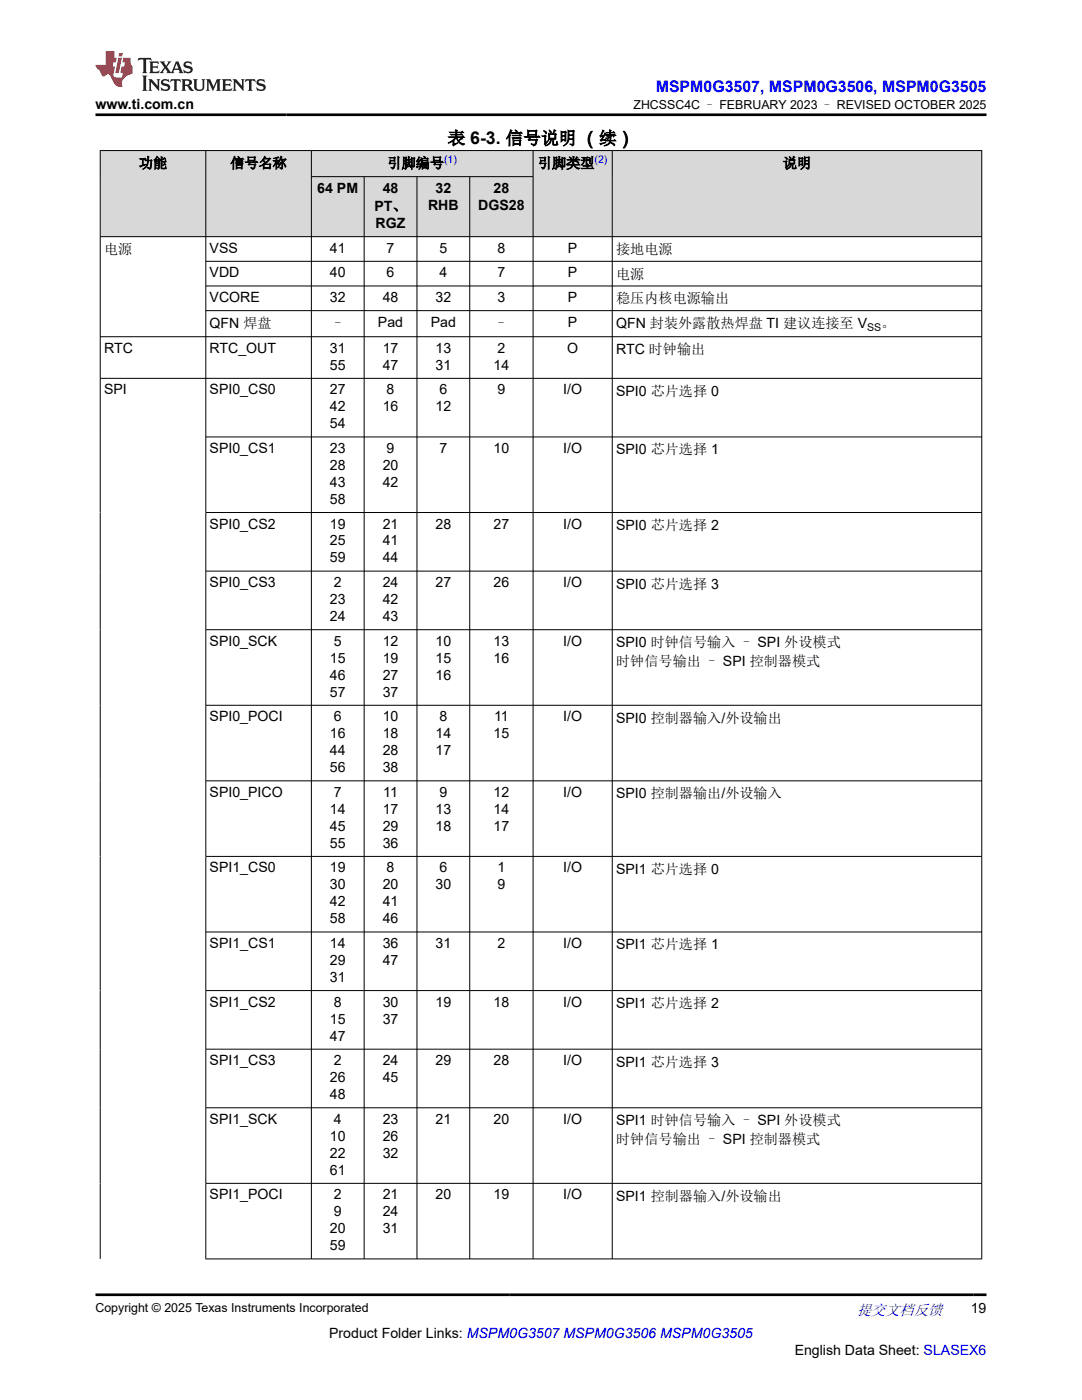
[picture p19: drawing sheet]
<svg xmlns="http://www.w3.org/2000/svg" width="216mm" height="279mm" viewBox="0 0 216 279" stroke-linecap="round" stroke-linejoin="round" font-family="sans-serif">
<defs><g id="words">
<text font-size="3.5" x="89.3" y="28.8">表 6-3. 信号说明 （续）</text>
<text font-size="3.2" fill="#00f" x="130.9" y="18.3">MSPM0G3507, MSPM0G3506, MSPM0G3505</text>
<text font-size="3" fill="#00f" x="171" y="262.4">提交文档反馈</text>
<g font-size="2.8">
<text x="19" y="21.7">www.ti.com.cn</text>
<text x="27.7" y="33.5">功能</text>
<text x="46" y="33.5">信号名称</text>
<text x="77.3" y="33.5">引脚编号</text>
<text x="107.3" y="33.5">引脚类型</text>
<text x="156.2" y="33.5">说明</text>
<text x="63.3" y="38.4">64 PM</text>
<text x="76.4" y="38.4">48</text>
<text x="85.4" y="41.8">RHB</text>
<text x="86.9" y="38.4">32</text>
<text x="95.4" y="41.8">DGS28</text>
<text x="98.5" y="38.4">28</text>
<text x="74.7" y="42.1">PT、</text>
<text x="75" y="45.5">RGZ</text>
<text x="20.8" y="50.7">电源</text>
<text x="41.8" y="50.4">VSS</text>
<text x="65.8" y="50.4">41</text>
<text x="77.1" y="50.4">7</text>
<text x="87.7" y="50.4">5</text>
<text x="99.3" y="50.4">8</text>
<text x="113.3" y="50.4">P</text>
<text x="122.9" y="50.7">接地电源</text>
<text x="41.8" y="55.3">VDD</text>
<text x="65.8" y="55.3">40</text>
<text x="77.1" y="55.3">6</text>
<text x="87.7" y="55.3">4</text>
<text x="99.3" y="55.3">7</text>
<text x="113.3" y="55.3">P</text>
<text x="122.9" y="55.6">电源</text>
<text x="41.8" y="60.3">VCORE</text>
<text x="41.8" y="65.5">QFN 焊盘</text>
<text x="65.8" y="60.3">32</text>
<text x="66" y="65.5">–</text>
<text x="75.4" y="65.2">Pad</text>
<text x="76.4" y="60.3">48</text>
<text x="86" y="65.2">Pad</text>
<text x="86.9" y="60.3">32</text>
<text x="98.6" y="65.5">–</text>
<text x="99.3" y="60.3">3</text>
<text x="113.3" y="60.3">P</text>
<text x="113.3" y="65.2">P</text>
<text x="122.9" y="60.5">稳压内核电源输出</text>
<text x="122.9" y="65.5">QFN 封装外露散热焊盘 TI 建议连接至 V</text>
<text x="175.9" y="65.5">。</text>
<text x="20.8" y="70.4">RTC</text>
<text x="41.8" y="70.4">RTC_OUT</text>
<text x="65.8" y="70.4">31</text>
<text x="76.4" y="70.4">17</text>
<text x="86.9" y="70.4">13</text>
<text x="99.3" y="70.4">2</text>
<text x="113.2" y="70.4">O</text>
<text x="122.9" y="70.7">RTC 时钟输出</text>
<text x="65.8" y="73.8">55</text>
<text x="76.4" y="73.8">47</text>
<text x="86.9" y="73.8">31</text>
<text x="98.5" y="73.8">14</text>
<text x="20.8" y="78.7">SPI</text>
<text x="41.8" y="78.7">SPI0_CS0</text>
<text x="65.8" y="78.7">27</text>
<text x="65.8" y="82.1">42</text>
<text x="76.4" y="82.1">16</text>
<text x="77.1" y="78.7">8</text>
<text x="86.9" y="82.1">12</text>
<text x="87.7" y="78.7">6</text>
<text x="99.3" y="78.7">9</text>
<text x="112.4" y="78.7">I/O</text>
<text x="122.9" y="79">SPI0 芯片选择 0</text>
<text x="65.8" y="85.5">54</text>
<text x="41.8" y="90.4">SPI0_CS1</text>
<text x="65.8" y="90.4">23</text>
<text x="65.8" y="93.8">28</text>
<text x="76.4" y="93.8">20</text>
<text x="77.1" y="90.4">9</text>
<text x="87.7" y="90.4">7</text>
<text x="98.5" y="90.4">10</text>
<text x="112.4" y="90.4">I/O</text>
<text x="122.9" y="90.7">SPI0 芯片选择 1</text>
<text x="65.8" y="97.2">43</text>
<text x="65.8" y="100.6">58</text>
<text x="76.4" y="97.2">42</text>
<text x="41.8" y="105.5">SPI0_CS2</text>
<text x="65.8" y="105.5">19</text>
<text x="76.4" y="105.5">21</text>
<text x="86.9" y="105.5">28</text>
<text x="98.5" y="105.5">27</text>
<text x="112.4" y="105.5">I/O</text>
<text x="122.9" y="105.8">SPI0 芯片选择 2</text>
<text x="65.8" y="108.9">25</text>
<text x="65.8" y="112.2">59</text>
<text x="76.4" y="108.9">41</text>
<text x="76.4" y="112.2">44</text>
<text x="41.8" y="117.2">SPI0_CS3</text>
<text x="66.6" y="117.2">2</text>
<text x="76.4" y="117.2">24</text>
<text x="86.9" y="117.2">27</text>
<text x="98.5" y="117.2">26</text>
<text x="112.4" y="117.2">I/O</text>
<text x="122.9" y="117.5">SPI0 芯片选择 3</text>
<text x="65.8" y="120.6">23</text>
<text x="65.8" y="123.9">24</text>
<text x="76.4" y="120.6">42</text>
<text x="76.4" y="123.9">43</text>
<text x="41.8" y="128.9">SPI0_SCK</text>
<text x="66.6" y="128.9">5</text>
<text x="76.4" y="128.9">12</text>
<text x="86.9" y="128.9">10</text>
<text x="98.5" y="128.9">13</text>
<text x="112.4" y="128.9">I/O</text>
<text x="122.9" y="129.1">SPI0 时钟信号输入 – SPI 外设模式</text>
<text x="65.8" y="132.3">15</text>
<text x="65.8" y="135.6">46</text>
<text x="76.4" y="132.3">19</text>
<text x="76.4" y="135.6">27</text>
<text x="86.9" y="132.3">15</text>
<text x="86.9" y="135.6">16</text>
<text x="98.5" y="132.3">16</text>
<text x="122.9" y="132.8">时钟信号输出 – SPI 控制器模式</text>
<text x="41.8" y="143.9">SPI0_POCI</text>
<text x="65.8" y="139">57</text>
<text x="66.6" y="143.9">6</text>
<text x="76.4" y="139">37</text>
<text x="76.4" y="143.9">10</text>
<text x="87.7" y="143.9">8</text>
<text x="98.6" y="143.9">11</text>
<text x="112.4" y="143.9">I/O</text>
<text x="65.8" y="147.3">16</text>
<text x="76.4" y="147.3">18</text>
<text x="86.9" y="147.3">14</text>
<text x="98.5" y="147.3">15</text>
<text x="122.9" y="144.2">SPI0 控制器输入/外设输出</text>
<text x="65.8" y="150.7">44</text>
<text x="65.8" y="154.1">56</text>
<text x="76.4" y="150.7">28</text>
<text x="76.4" y="154.1">38</text>
<text x="86.9" y="150.7">17</text>
<text x="41.8" y="159">SPI0_PICO</text>
<text x="66.6" y="159">7</text>
<text x="76.5" y="159">11</text>
<text x="87.7" y="159">9</text>
<text x="98.5" y="159">12</text>
<text x="112.4" y="159">I/O</text>
<text x="122.9" y="159.3">SPI0 控制器输出/外设输入</text>
<text x="65.8" y="162.4">14</text>
<text x="65.8" y="165.8">45</text>
<text x="76.4" y="162.4">17</text>
<text x="76.4" y="165.8">29</text>
<text x="86.9" y="162.4">13</text>
<text x="86.9" y="165.8">18</text>
<text x="98.5" y="162.4">14</text>
<text x="98.5" y="165.8">17</text>
<text x="65.8" y="169.2">55</text>
<text x="76.4" y="169.2">36</text>
<text x="41.8" y="174.1">SPI1_CS0</text>
<text x="65.8" y="174.1">19</text>
<text x="65.8" y="177.5">30</text>
<text x="76.4" y="177.5">20</text>
<text x="77.1" y="174.1">8</text>
<text x="86.9" y="177.5">30</text>
<text x="87.7" y="174.1">6</text>
<text x="99.3" y="174.1">1</text>
<text x="99.3" y="177.5">9</text>
<text x="112.4" y="174.1">I/O</text>
<text x="122.9" y="174.4">SPI1 芯片选择 0</text>
<text x="65.8" y="180.9">42</text>
<text x="65.8" y="184.3">58</text>
<text x="76.4" y="180.9">41</text>
<text x="76.4" y="184.3">46</text>
<text x="41.8" y="189.2">SPI1_CS1</text>
<text x="65.8" y="189.2">14</text>
<text x="76.4" y="189.2">36</text>
<text x="86.9" y="189.2">31</text>
<text x="99.3" y="189.2">2</text>
<text x="112.4" y="189.2">I/O</text>
<text x="122.9" y="189.5">SPI1 芯片选择 1</text>
<text x="65.8" y="192.6">29</text>
<text x="65.8" y="196">31</text>
<text x="76.4" y="192.6">47</text>
<text x="41.8" y="200.9">SPI1_CS2</text>
<text x="66.6" y="200.9">8</text>
<text x="76.4" y="200.9">30</text>
<text x="86.9" y="200.9">19</text>
<text x="98.5" y="200.9">18</text>
<text x="112.4" y="200.9">I/O</text>
<text x="122.9" y="201.2">SPI1 芯片选择 2</text>
<text x="65.8" y="204.3">15</text>
<text x="65.8" y="207.7">47</text>
<text x="76.4" y="204.3">37</text>
<text x="41.8" y="212.6">SPI1_CS3</text>
<text x="65.8" y="216">26</text>
<text x="66.6" y="212.6">2</text>
<text x="76.4" y="212.6">24</text>
<text x="76.4" y="216">45</text>
<text x="86.9" y="212.6">29</text>
<text x="98.5" y="212.6">28</text>
<text x="112.4" y="212.6">I/O</text>
<text x="122.9" y="212.9">SPI1 芯片选择 3</text>
<text x="65.8" y="219.4">48</text>
<text x="41.8" y="224.3">SPI1_SCK</text>
<text x="65.8" y="227.7">10</text>
<text x="66.6" y="224.3">4</text>
<text x="76.4" y="224.3">23</text>
<text x="76.4" y="227.7">26</text>
<text x="86.9" y="224.3">21</text>
<text x="98.5" y="224.3">20</text>
<text x="112.4" y="224.3">I/O</text>
<text x="122.9" y="224.6">SPI1 时钟信号输入 – SPI 外设模式</text>
<text x="65.8" y="231">22</text>
<text x="76.4" y="231">32</text>
<text x="122.9" y="228.2">时钟信号输出 – SPI 控制器模式</text>
<text x="41.8" y="239.4">SPI1_POCI</text>
<text x="65.8" y="234.4">61</text>
<text x="66.6" y="239.4">2</text>
<text x="76.4" y="239.4">21</text>
<text x="86.9" y="239.4">20</text>
<text x="98.5" y="239.4">19</text>
<text x="112.4" y="239.4">I/O</text>
<text x="122.9" y="239.6">SPI1 控制器输入/外设输出</text>
<text x="66.6" y="242.7">9</text>
<text x="76.4" y="242.7">24</text>
<text x="65.8" y="246.1">20</text>
<text x="65.8" y="249.5">59</text>
<text x="76.4" y="246.1">31</text>
<text x="193.7" y="262.1">19</text>
<text x="65.7" y="266.9">Product Folder Links: MSPM0G3507 MSPM0G3506 MSPM0G3505</text>
<text x="158.6" y="270.3">English Data Sheet: SLASEX6</text>
</g>
<g font-size="2.5">
<text x="126.4" y="21.8">ZHCSSC4C – FEBRUARY 2023 – REVISED OCTOBER 2025</text>
<text x="19" y="261.8">Copyright © 2025 Texas Instruments Incorporated</text>
</g>
<g font-size="2.1" fill="#00f">
<text x="88.6" y="32.6">(1)</text>
<text x="118.6" y="32.6">(2)</text>
</g>
<text font-size="2.1" x="173" y="66">SS</text>
</g></defs>
<g fill="#d8d8d8">
<path d="M20 30h175.9v5.3h-175.9z" fill-rule="evenodd"/>
<path d="M20.1 30.1h20.9v17.1h-20.9z" fill-rule="evenodd"/>
<path d="M41.1 30.1h21v17.1h-21z" fill-rule="evenodd"/>
<path d="M62.2 30.1h44.1v5.1h-44.1z" fill-rule="evenodd"/>
<path d="M106.4 30.1h15.7v17.1h-15.7z" fill-rule="evenodd"/>
<path d="M122.2 30.1h73.6v17.1h-73.6z" fill-rule="evenodd"/>
<path d="M62.2 35.3h10.4v11.9h-10.4z" fill-rule="evenodd"/>
<path d="M72.7 35.3h10.4v11.9h-10.4z" fill-rule="evenodd"/>
<path d="M83.3 35.3h10.4v11.9h-10.4z" fill-rule="evenodd"/>
<path d="M93.8 35.3h12.5v11.9h-12.5z" fill-rule="evenodd"/>
</g>
<g fill="none" stroke="#000" stroke-width=".2">
<path d="M19.9 30h176.1M20 30v221.2M41.1 30v221.3M62.1 30v221.3M62.1 35.3h44.3M72.7 35.3v216M83.2 35.3v216M93.7 35.3v216M106.4 30v221.3M122.2 30v221.3M195.9 30v221.3M19.9 47.2h176.1"/>
<path d="M41.1 52.2h154.9M41.1 57.1h154.9M19.9 67.2h176.1M19.9 75.5h176.1M41.1 62h154.9M41.1 87.2h154.9M41.1 102.3h154.9M41.1 114h154.9M41.1 125.7h154.9M41.1 140.8h154.9M41.1 155.8h154.9M41.1 170.9h154.9"/>
<path d="M41.1 186h154.9M41.1 197.7h154.9M41.1 209.4h154.9M41.1 221.1h154.9M41.1 236.2h154.9M41 251.2h155"/>
</g>
<path d="M27.7 11.6l-.2 .5 .5-.2h.6v.1v2.2l-.2 .4h1l-.2-.4v-2.2v-.1h.5l.5 .2-.1-.5zM29.8 12.3l.2 .4v1.5l-.2 .4h1.9l.1-.6a1.08 1.08 0 0 1-1.3 .2v-.7h.6l.4 .2v-.7l-.4 .2h-.6v-.5l.2-.2a1 1 0 0 1 1 .3l-.1-.5zM31.8 12.3l1 1.1-1 1.2h.9l-.2-.2 .4-.8 .5 .8-.2 .2h1.6l-.2-.2 .1-.5h1l.1 .5-.1 .2h.9l-.2-.3-.8-2h-.5l-1 2.2-.8-1.1 .9-1.1h-.8l.2 .2-.5 .6-.3-.6 .1-.2zM35.2 12.7l.4 1h-.8zM36.8 12.4a.65 .65 0 0 0-.2 .7 .65 .65 0 0 0 .6 .5l.7 .1 .1 .3a.79 .79 0 0 1-.7 .4 .79 .79 0 0 1-.7-.5l.1 .7 .2-.1a.93 .93 0 0 0 1.1 .1 .93 .93 0 0 0 .4-1 1.46 1.46 0 0 0-1.2-.6l-.1-.3a1.09 1.09 0 0 1 1.2 .2l-.2-.6-.1 .1-.6-.2zM28.4 15.1l.2 .4v2.2l-.2 .4h1l-.2-.4v-2.2l.2-.4zM29.6 15.8l.2 .4v1.5l-.2 .4h.8l-.3-.4v-1.3l1.7 1.8v-2l.2-.4h-.8l.2 .2 .1 1.1-1.2-1.3zM32.3 15.9a.65 .65 0 0 0-.2 .8 .65 .65 0 0 0 .7 .4l.6 .2 .1 .2a.79 .79 0 0 1-.7 .4 .79 .79 0 0 1-.7-.5l.1 .7 .2-.1a.93 .93 0 0 0 1.1 .1 .93 .93 0 0 0 .4-.9 1.46 1.46 0 0 0-1.2-.6l-.1-.4a1.09 1.09 0 0 1 1.2 .2l-.2-.6-.1 .1-.6-.1zM34.1 15.8l-.1 .6a.63 .63 0 0 1 .7-.3l.1 1.6-.3 .4h1l-.2-.4v-1.6a.66 .66 0 0 1 .8 .3l-.1-.6zM36.2 15.8l.2 .4v1.5l-.2 .4h.9l-.2-.2v-.7h.5l.1 .2a.79 .79 0 0 0 1.2 .6l-1-.9a.61 .61 0 0 0 .6-.6 .61 .61 0 0 0-.5-.7zM36.9 16.1h.2a.47 .47 0 0 1 .5 .1 .47 .47 0 0 1 .1 .5l-.2 .1-.6 .1zM38.5 15.8l.2 .2a2.27 2.27 0 0 0 .4 2 1.04 1.04 0 0 0 1.7-.7v-1.3l.2-.2h-.8l.2 .4v1.1a.6 .6 0 0 1-.6 .6 .6 .6 0 0 1-.6-.6v-1.1l.3-.4zM41.1 15.8l.2 .4v1.5l-.2 .4h.7l-.2-.4v-1.4l.9 1.9 .8-1.9v1.4l-.2 .4h1l-.3-.4v-1.5l.3-.4h-.8l-.7 1.5-.7-1.5zM44.3 15.8l.2 .4v1.5l-.2 .4h1.9l.1-.6a1.09 1.09 0 0 1-1.3 .2v-.7h.6l.4 .2v-.6l-.4 .2h-.6v-.6l.2-.1a1.01 1.01 0 0 1 1 .3l-.1-.6zM46.4 15.8l.3 .4v1.5l-.3 .4h.8l-.2-.4v-1.3l1.6 1.8v-2l.2-.4h-.7l.2 .2v1.1l-1.2-1.3zM49 15.8l-.1 .6a.63 .63 0 0 1 .8-.3v1.6l-.3 .4h1l-.2-.4v-1.6a.66 .66 0 0 1 .8 .3l-.1-.6zM51.4 15.9a.65 .65 0 0 0-.2 .8 .65 .65 0 0 0 .6 .4l.6 .2 .2 .2a.79 .79 0 0 1-.8 .4 .79 .79 0 0 1-.6-.5l.1 .7 .2-.1a.93 .93 0 0 0 1 .1 .93 .93 0 0 0 .5-.9 1.46 1.46 0 0 0-1.3-.6l-.1-.4a1.09 1.09 0 0 1 1.3 .2l-.2-.6-.2 .1-.5-.1z" fill="#231f20"/>
<path d="M21.1 10.2v2.8h-2.1l.1 .3 .9 1a.95 .95 0 0 0 .9 .9 .59 .59 0 0 1 .6-.4 .59 .59 0 0 1 .5 .4l.4 .7a1.59 1.59 0 0 0 2.1 1.4 1.61 1.61 0 0 1 1-2.3l1-.3-.1-1.5a1.59 1.59 0 0 1-.4-1.7h-1.4l-.2 .9h.5l-.1 .9h-.5l-.2 1v.2l.4 .1-.2 .9h-.6a.73 .73 0 0 1-1.1-.7l.3-1.5h-.5l.2-.9h.5l.2-.9h-.5v-1.3zM23.6 11.5l-.6 3.1h.7l.6-3.1zM23.8 10.6l-.1 .6h.7l.1-.6z" fill="#ed1c24"/>
<path d="M19 22.9h177.8M19 258.4h177.8" fill="none" stroke="#000" stroke-width=".53"/>
<use href="#words"/>
</svg>
